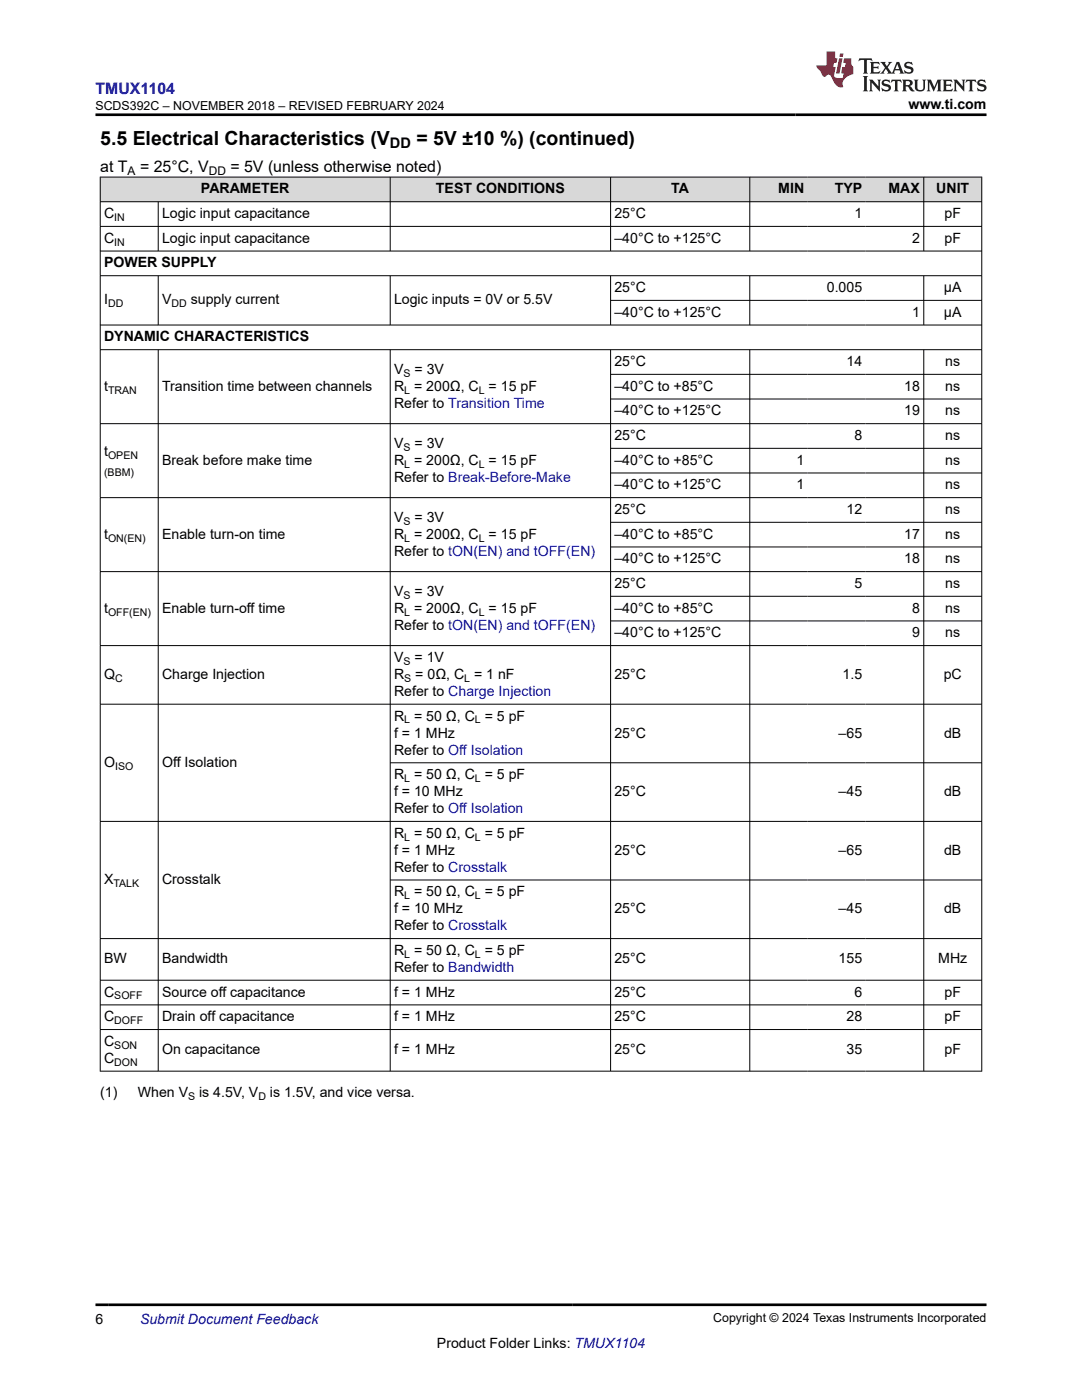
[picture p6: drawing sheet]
<svg xmlns="http://www.w3.org/2000/svg" width="216mm" height="279mm" viewBox="0 0 216 279" stroke-linecap="round" stroke-linejoin="round" font-family="sans-serif">
<defs><g id="words">
<g font-size="3.9">
<text x="20" y="28.8">5.5 Electrical Characteristics (V</text>
<text x="83.1" y="28.8">= 5V ±10 %) (continued)</text>
</g>
<text font-size="3.2" fill="#00f" x="19" y="18.7">TMUX1104</text>
<g font-size="3.2">
<text x="20" y="34.3">at T</text>
<text x="27.9" y="34.3">= 25°C, V</text>
<text x="46" y="34.3">= 5V (unless otherwise noted)</text>
</g>
<text font-size="2.9" x="77.8" y="29.6">DD</text>
<g font-size="2.8">
<text x="181.3" y="21.8">www.ti.com</text>
<text x="40.1" y="38.6">PARAMETER</text>
<text x="87" y="38.6">TEST CONDITIONS</text>
<text x="133.9" y="38.6">TA</text>
<text x="155.3" y="38.6">MIN</text>
<text x="166.6" y="38.6">TYP</text>
<text x="177.3" y="38.6">MAX</text>
<text x="186.8" y="38.6">UNIT</text>
<text x="20.8" y="43.5">C</text>
<text x="32.3" y="43.5">Logic input capacitance</text>
<text x="122.6" y="43.5">25°C</text>
<text x="170.5" y="43.5">1</text>
<text x="188.5" y="43.5">pF</text>
<text x="20.8" y="48.5">C</text>
<text x="20.8" y="53.4">POWER SUPPLY</text>
<text x="32.3" y="48.5">Logic input capacitance</text>
<text x="122.6" y="48.5">–40°C to +125°C</text>
<text x="182" y="48.5">2</text>
<text x="188.5" y="48.5">pF</text>
<text x="122.6" y="58.3">25°C</text>
<text x="165" y="58.3">0.005</text>
<text x="188.4" y="58.3">µA</text>
<text x="20.8" y="60.8">I</text>
<text x="32.3" y="60.8">V</text>
<text x="38.1" y="60.8">supply current</text>
<text x="78.6" y="60.8">Logic inputs = 0V or 5.5V</text>
<text x="122.6" y="63.2">–40°C to +125°C</text>
<text x="182" y="63.2">1</text>
<text x="188.4" y="63.2">µA</text>
<text x="20.8" y="68.1">DYNAMIC CHARACTERISTICS</text>
<text x="20.8" y="78">t</text>
<text x="32.3" y="78">Transition time between channels</text>
<text x="78.6" y="74.6">V</text>
<text x="78.6" y="78">R = 200Ω, C = 15 pF</text>
<text x="82.7" y="74.6">= 3V</text>
<text x="122.6" y="73.1">25°C</text>
<text x="122.6" y="78">–40°C to +85°C</text>
<text x="168.9" y="73.1">14</text>
<text x="180.4" y="78">18</text>
<text x="188.6" y="73.1">ns</text>
<text x="188.6" y="78">ns</text>
<text x="78.6" y="81.4">Refer to Transition Time</text>
<text x="122.6" y="82.9">–40°C to +125°C</text>
<text x="180.4" y="82.9">19</text>
<text x="188.6" y="82.9">ns</text>
<text x="78.6" y="89.4">V</text>
<text x="82.7" y="89.4">= 3V</text>
<text x="122.6" y="87.8">25°C</text>
<text x="170.5" y="87.8">8</text>
<text x="188.6" y="87.8">ns</text>
<text x="20.8" y="91.1">t</text>
<text x="32.3" y="92.7">Break before make time</text>
<text x="78.6" y="92.7">R = 200Ω, C = 15 pF</text>
<text x="122.6" y="92.7">–40°C to +85°C</text>
<text x="158.9" y="92.7">1</text>
<text x="188.6" y="92.7">ns</text>
<text x="78.6" y="96.1">Refer to Break-Before-Make</text>
<text x="122.6" y="97.7">–40°C to +125°C</text>
<text x="158.9" y="97.7">1</text>
<text x="188.6" y="97.7">ns</text>
<text x="20.8" y="107.5">t</text>
<text x="32.3" y="107.5">Enable turn-on time</text>
<text x="78.6" y="104.1">V</text>
<text x="78.6" y="107.5">R = 200Ω, C = 15 pF</text>
<text x="82.7" y="104.1">= 3V</text>
<text x="122.6" y="102.6">25°C</text>
<text x="122.6" y="107.5">–40°C to +85°C</text>
<text x="168.9" y="102.6">12</text>
<text x="180.4" y="107.5">17</text>
<text x="188.6" y="102.6">ns</text>
<text x="188.6" y="107.5">ns</text>
<text x="78.6" y="110.9">Refer to tON(EN) and tOFF(EN)</text>
<text x="122.6" y="112.4">–40°C to +125°C</text>
<text x="180.4" y="112.4">18</text>
<text x="188.6" y="112.4">ns</text>
<text x="78.6" y="118.9">V</text>
<text x="82.7" y="118.9">= 3V</text>
<text x="122.6" y="117.4">25°C</text>
<text x="170.5" y="117.4">5</text>
<text x="188.6" y="117.4">ns</text>
<text x="20.8" y="122.3">t</text>
<text x="32.3" y="122.3">Enable turn-off time</text>
<text x="78.6" y="122.3">R = 200Ω, C = 15 pF</text>
<text x="78.6" y="125.7">Refer to tON(EN) and tOFF(EN)</text>
<text x="122.6" y="122.3">–40°C to +85°C</text>
<text x="182" y="122.3">8</text>
<text x="188.6" y="122.3">ns</text>
<text x="122.6" y="127.2">–40°C to +125°C</text>
<text x="182" y="127.2">9</text>
<text x="188.6" y="127.2">ns</text>
<text x="20.8" y="135.5">Q</text>
<text x="32.3" y="135.5">Charge Injection</text>
<text x="78.6" y="132.1">V</text>
<text x="78.6" y="135.5">R</text>
<text x="82.7" y="132.1">= 1V</text>
<text x="82.9" y="135.5">= 0Ω, C = 1 nF</text>
<text x="122.6" y="135.5">25°C</text>
<text x="168.1" y="135.5">1.5</text>
<text x="188.3" y="135.5">pC</text>
<text x="78.6" y="138.9">Refer to Charge Injection</text>
<text x="78.6" y="143.8">R = 50 Ω, C = 5 pF</text>
<text x="78.6" y="147.2">f = 1 MHz</text>
<text x="122.6" y="147.2">25°C</text>
<text x="167.3" y="147.2">–65</text>
<text x="188.4" y="147.2">dB</text>
<text x="20.8" y="153">O</text>
<text x="32.3" y="153">Off Isolation</text>
<text x="78.6" y="150.6">Refer to Off Isolation</text>
<text x="78.6" y="155.5">R = 50 Ω, C = 5 pF</text>
<text x="78.6" y="158.9">f = 10 MHz</text>
<text x="122.6" y="158.9">25°C</text>
<text x="167.3" y="158.9">–45</text>
<text x="188.4" y="158.9">dB</text>
<text x="78.6" y="162.3">Refer to Off Isolation</text>
<text x="78.6" y="167.2">R = 50 Ω, C = 5 pF</text>
<text x="78.6" y="170.6">f = 1 MHz</text>
<text x="78.6" y="174">Refer to Crosstalk</text>
<text x="122.6" y="170.6">25°C</text>
<text x="167.3" y="170.6">–65</text>
<text x="188.4" y="170.6">dB</text>
<text x="20.8" y="176.4">X</text>
<text x="32.3" y="176.4">Crosstalk</text>
<text x="78.6" y="178.9">R = 50 Ω, C = 5 pF</text>
<text x="78.6" y="182.3">f = 10 MHz</text>
<text x="78.6" y="185.7">Refer to Crosstalk</text>
<text x="122.6" y="182.3">25°C</text>
<text x="167.3" y="182.3">–45</text>
<text x="188.4" y="182.3">dB</text>
<text x="78.6" y="190.6">R = 50 Ω, C = 5 pF</text>
<text x="20.8" y="192.3">BW</text>
<text x="32.3" y="192.3">Bandwidth</text>
<text x="78.6" y="194">Refer to Bandwidth</text>
<text x="122.6" y="192.3">25°C</text>
<text x="167.3" y="192.3">155</text>
<text x="187.2" y="192.3">MHz</text>
<text x="20.8" y="198.9">C</text>
<text x="20.8" y="203.8">C</text>
<text x="32.3" y="198.9">Source off capacitance</text>
<text x="32.3" y="203.8">Drain off capacitance</text>
<text x="78.6" y="198.9">f = 1 MHz</text>
<text x="78.6" y="203.8">f = 1 MHz</text>
<text x="122.6" y="198.9">25°C</text>
<text x="122.6" y="203.8">25°C</text>
<text x="168.9" y="203.8">28</text>
<text x="170.5" y="198.9">6</text>
<text x="188.5" y="198.9">pF</text>
<text x="188.5" y="203.8">pF</text>
<text x="20.8" y="208.7">C</text>
<text x="20.8" y="212.1">C</text>
<text x="32.3" y="210.4">On capacitance</text>
<text x="78.6" y="210.4">f = 1 MHz</text>
<text x="122.6" y="210.4">25°C</text>
<text x="168.9" y="210.4">35</text>
<text x="188.5" y="210.4">pF</text>
<text x="20" y="218.9">(1)</text>
<text x="27.5" y="218.9">When V</text>
<text x="39.7" y="218.9">is 4.5V, V</text>
<text x="53.9" y="218.9">is 1.5V, and vice versa.</text>
<text x="19" y="264.2">6</text>
<text x="87.2" y="269">Product Folder Links: TMUX1104</text>
</g>
<text font-size="2.8" fill="#00f" x="27.9" y="264.2">Submit Document Feedback</text>
<g font-size="2.5">
<text x="19.1" y="21.9">SCDS392C – NOVEMBER 2018 – REVISED FEBRUARY 2024</text>
<text x="142.3" y="263.9">Copyright © 2024 Texas Instruments Incorporated</text>
</g>
<g font-size="2.4">
<text x="25.5" y="34.9">A</text>
<text x="41.7" y="34.9">DD</text>
</g>
<g font-size="2.1">
<text x="22.8" y="44.1">IN</text>
<text x="22.8" y="49">IN</text>
<text x="21.6" y="61.3">DD</text>
<text x="34.2" y="61.3">DD</text>
<text x="80.5" y="75.2">S</text>
<text x="21.6" y="78.5">TRAN</text>
<text x="80.7" y="78.5">L</text>
<text x="95.5" y="78.5">L</text>
<text x="80.5" y="89.9">S</text>
<text x="20.8" y="95">(BBM)</text>
<text x="21.6" y="91.6">OPEN</text>
<text x="80.7" y="93.3">L</text>
<text x="95.5" y="93.3">L</text>
<text x="80.5" y="104.7">S</text>
<text x="21.6" y="108.1">ON(EN)</text>
<text x="80.7" y="108.1">L</text>
<text x="95.5" y="108.1">L</text>
<text x="80.5" y="119.5">S</text>
<text x="21.6" y="122.8">OFF(EN)</text>
<text x="80.7" y="122.8">L</text>
<text x="95.5" y="122.8">L</text>
<text x="23" y="136.1">C</text>
<text x="80.5" y="132.7">S</text>
<text x="80.7" y="136.1">S</text>
<text x="92.6" y="136.1">L</text>
<text x="80.7" y="144.4">L</text>
<text x="94.8" y="144.4">L</text>
<text x="23" y="153.6">ISO</text>
<text x="80.7" y="156.1">L</text>
<text x="94.8" y="156.1">L</text>
<text x="80.7" y="167.8">L</text>
<text x="94.8" y="167.8">L</text>
<text x="22.6" y="177">TALK</text>
<text x="80.7" y="179.5">L</text>
<text x="94.8" y="179.5">L</text>
<text x="80.7" y="191.2">L</text>
<text x="94.8" y="191.2">L</text>
<text x="22.8" y="199.5">SOFF</text>
<text x="22.8" y="204.4">DOFF</text>
<text x="22.8" y="209.3">SON</text>
<text x="22.8" y="212.7">DON</text>
<text x="37.5" y="219.5">S</text>
<text x="51.6" y="219.5">D</text>
</g>
</g></defs>
<g fill="#d8d8d8">
<path d="M20 35.3h175.9v5h-175.9z" fill-rule="evenodd"/>
<path d="M20.1 35.4h57.7v4.8h-57.7z" fill-rule="evenodd"/>
<path d="M77.9 35.4h43.9v4.8h-43.9z" fill-rule="evenodd"/>
<path d="M121.9 35.4h27.6v4.8h-27.6z" fill-rule="evenodd"/>
<path d="M149.7 35.4h11.5v4.8h-11.5z" fill-rule="evenodd"/>
<path d="M161.2 35.4h11.6v4.8h-11.6z" fill-rule="evenodd"/>
<path d="M172.8 35.4h11.5v4.8h-11.5z" fill-rule="evenodd"/>
<path d="M184.4 35.4h11.4v4.8h-11.4z" fill-rule="evenodd"/>
</g>
<g fill="none" stroke="#000" stroke-width=".2">
<path d="M19.9 35.3h176.1M20 35.3v178.5M77.9 35.3v14.9M121.8 35.3v14.9M149.6 35.3v14.9M184.3 35.3v14.9M195.9 35.3v178.5M19.9 40.3h176.1M19.9 45.2h176.1M19.9 50.1h176.1M19.9 55h176.1M31.6 40.3v9.9"/>
<path d="M31.6 55v9.9M77.9 55v9.9M121.8 55v9.9M121.8 59.9h74.2M149.6 55v9.9M184.3 55v9.9M19.9 64.9h176.1M19.9 69.8h176.1M31.6 69.8v144M77.9 69.8v144M121.8 69.8v144M121.8 74.7h74.2"/>
<path d="M121.8 79.6h74.2M149.6 69.8v144M184.3 69.8v144M19.9 99.3h176.1M121.8 89.5h74.2M121.8 94.4h74.2M196 84.6h-176.1M121.8 104.2h74.2M121.8 109.2h74.2M121.8 119h74.2M196 114.1h-176.1M121.8 123.9h74.2"/>
<path d="M196 128.8h-176.1M19.9 140.5h176.1M77.9 152.2h118.1M77.9 175.6h118.1M196 163.9h-176.1M19.9 187.3h176.1M19.9 195.6h176.1M19.9 200.5h176.1M19.9 205.5h176.1M19.9 213.8h176.1"/>
</g>
<path d="M171.5 11.6l-.2 .6 .5-.2h.6v.1v2.2l-.2 .4h1l-.2-.4v-2.2v-.1h.5l.5 .2-.1-.6zM173.6 12.4l.2 .3v1.6l-.2 .4h1.9l.1-.6a1.08 1.08 0 0 1-1.3 .2v-.7h.6l.4 .2v-.7l-.4 .2h-.6v-.5l.2-.2a1 1 0 0 1 1 .3l-.1-.5zM175.7 12.4l.9 1.1-1 1.2h.9l-.2-.2 .5-.8 .4 .8-.2 .2h1.6l-.2-.2 .2-.5h.9l.1 .5-.1 .2h.9l-.2-.4-.8-1.9h-.5l-.9 2.1-.9-1.1 .9-1h-.8l.2 .2-.4 .6-.4-.6 .2-.2zM179 12.8l.4 1h-.7zM180.7 12.5a.65 .65 0 0 0-.2 .7 .65 .65 0 0 0 .6 .5l.6 .1 .1 .3a.79 .79 0 0 1-.7 .4 .79 .79 0 0 1-.7-.5l.1 .7 .2-.1a.93 .93 0 0 0 1.1 0 .93 .93 0 0 0 .4-.9 1.46 1.46 0 0 0-1.2-.6l-.1-.3a1.09 1.09 0 0 1 1.2 .2l-.2-.6-.1 .1-.5-.2zM172.2 15.2l.2 .4v2.2l-.2 .4h1l-.2-.4v-2.2l.2-.4zM173.4 15.9l.2 .4v1.5l-.2 .4h.8l-.3-.4 .1-1.3 1.6 1.8v-2l.2-.4h-.7l.1 .2 .1 1.1-1.2-1.3zM176.2 16a.65 .65 0 0 0-.2 .8 .65 .65 0 0 0 .6 .4l.6 .2 .1 .2a.79 .79 0 0 1-.7 .4 .79 .79 0 0 1-.7-.5l.1 .7 .2-.1a.93 .93 0 0 0 1.1 .1 .93 .93 0 0 0 .4-1 1.46 1.46 0 0 0-1.2-.5l-.1-.4a1.09 1.09 0 0 1 1.2 .2l-.1-.6-.2 .1-.5-.1zM177.9 15.9l-.1 .6a.63 .63 0 0 1 .8-.3v1.6l-.3 .4h1l-.2-.4v-1.6a.66 .66 0 0 1 .8 .3l-.1-.6zM180 15.9l.2 .4v1.5l-.2 .4h1l-.2-.2-.1-.7h.5l.1 .2a.79 .79 0 0 0 1.2 .6l-1-.9a.61 .61 0 0 0 .6-.6 .61 .61 0 0 0-.5-.7zM180.8 16.2h.1a.47 .47 0 0 1 .5 .1 .47 .47 0 0 1 .1 .5l-.1 .1-.7 .1zM182.3 15.9l.2 .2a2.27 2.27 0 0 0 .4 2 1.04 1.04 0 0 0 1.7-.7v-1.3l.2-.2h-.8l.2 .4v1.1a.6 .6 0 0 1-.6 .6 .6 .6 0 0 1-.6-.6v-1.1l.3-.4zM184.9 15.9l.2 .4v1.5l-.2 .4h.8l-.3-.4v-1.4l.9 1.9 .9-1.9v1.4l-.3 .4h1l-.2-.4v-1.5l.2-.4h-.8l-.7 1.5-.6-1.5zM188.1 15.9l.2 .4v1.5l-.2 .4h1.9l.1-.6a1.09 1.09 0 0 1-1.3 .2v-.7h.6l.4 .2v-.6l-.4 .2h-.6v-.6l.2-.1a1.01 1.01 0 0 1 1 .3l-.1-.6zM190.2 15.9l.3 .4v1.5l-.3 .4h.8l-.2-.4v-1.3l1.6 1.8v-2l.2-.4h-.7l.2 .2v1.1l-1.2-1.3zM192.8 15.9l-.1 .6a.63 .63 0 0 1 .8-.3v1.6l-.3 .4h1l-.2-.4v-1.6a.66 .66 0 0 1 .8 .3l-.1-.6zM195.2 16a.65 .65 0 0 0-.2 .8 .65 .65 0 0 0 .6 .4l.6 .2 .2 .2a.79 .79 0 0 1-.7 .4 .79 .79 0 0 1-.7-.5l.1 .7 .2-.1a.93 .93 0 0 0 1 .1 .93 .93 0 0 0 .5-1 1.46 1.46 0 0 0-1.3-.5v-.4a1.09 1.09 0 0 1 1.2 .2l-.2-.6-.2 .1-.5-.1z" fill="#231f20"/>
<path d="M164.9 10.3v2.7h-2l.1 .4 .8 1a.95 .95 0 0 0 1 .9 .59 .59 0 0 1 .5-.4 .59 .59 0 0 1 .5 .3l.4 .8a1.59 1.59 0 0 0 2.1 1.4 1.61 1.61 0 0 1 1-2.3l1-.3-.1-1.5a1.59 1.59 0 0 1-.3-1.7h-1.5l-.2 .9h.6l-.2 .9h-.5l-.2 .9v.3l.4 .1-.1 .9h-.7a.73 .73 0 0 1-1-.7l.3-1.5h-.5l.1-.9h.5l.2-.9h-.5v-1.3zM167.4 11.6l-.6 3.1h.7l.6-3.1zM167.6 10.7l-.1 .6h.7l.1-.6z" fill="#ed1c24"/>
<path d="M19 22.9h177.8M19 260.4h177.8" fill="none" stroke="#000" stroke-width=".53"/>
<use href="#words"/>
</svg>
